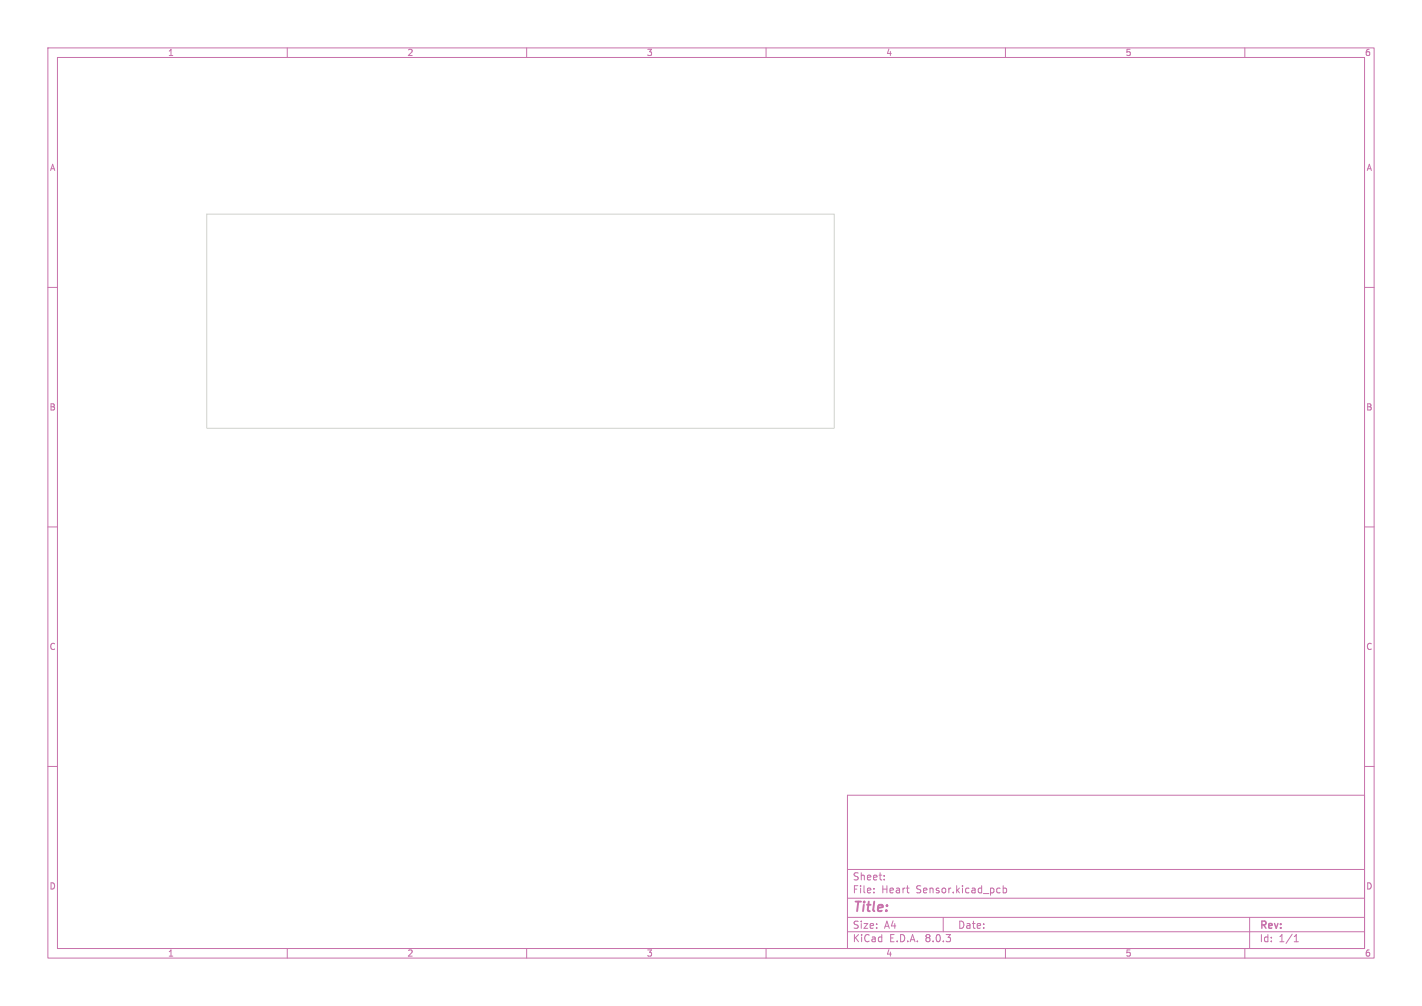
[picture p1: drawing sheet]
<svg xmlns="http://www.w3.org/2000/svg" width="297mm" height="210mm" viewBox="0 0 297 210" stroke-linecap="round" stroke-linejoin="round" font-family="sans-serif">
<defs><g id="words">
<text font-size="2.8" fill="#c872ab" x="178" y="190.9">Title:</text>
<g font-size="2.1" fill="#c872ab">
<text x="178" y="184">Sheet:</text>
<text x="178" y="186.7">File:</text>
<text x="184.1" y="186.7">Heart</text>
<text x="191.4" y="186.7">Sensor.kicad_pcb</text>
<text x="178" y="196.9">KiCad</text>
<text x="178" y="194.1">Size:</text>
<text x="184.7" y="194.1">A4</text>
<text x="185.7" y="196.9">E.D.A.</text>
<text x="193.3" y="196.9">8.0.3</text>
<text x="200" y="194.1">Date:</text>
<text x="263" y="194.3">Rev:</text>
<text x="263" y="196.9">Id:</text>
<text x="267.1" y="196.9">1/1</text>
</g>
<g font-size="1.8" fill="#c872ab">
<text x="35" y="11.9">1</text>
<text x="85" y="11.9">2</text>
<text x="135" y="11.9">3</text>
<text x="185" y="11.9">4</text>
<text x="235" y="11.9">5</text>
<text x="285" y="11.9">6</text>
<text x="10.3" y="35.9">A</text>
<text x="285.4" y="35.9">A</text>
<text x="10.3" y="85.9">B</text>
<text x="285.3" y="85.9">B</text>
<text x="10.3" y="135.9">C</text>
<text x="285.3" y="135.9">C</text>
<text x="10.3" y="185.9">D</text>
<text x="285.3" y="185.9">D</text>
<text x="35" y="199.9">1</text>
<text x="85" y="199.9">2</text>
<text x="135" y="199.9">3</text>
<text x="185" y="199.9">4</text>
<text x="235" y="199.9">5</text>
<text x="285" y="199.9">6</text>
</g>
</g></defs>
<g fill="none" stroke="#c872ab" stroke-width=".21">
<path d="M10 10h277v190h-277zM12 12h273v186h-273zM60 10v2M110 10v2M160 10v2M210 10v2M260 10v2M10 60h2M285 60h2M10 110h2M285 110h2M10 160h2"/>
<path d="M285 160h2M177 166h108v32h-108zM60 198v2M110 198v2M160 198v2M177 194.5h108M177 191.5h108M177 187.5h108M177 181.5h108M182.5 186.3v.1M182.5 185.5v.1M184.7 183.6v.1"/>
<path d="M184.7 182.8v.1M189.3 185.4h.6M189.7 186.4h.2M197 191.5v3M208.5 185.4l.4 .1M208.9 186.3l-.4 .1M209.5 185.5l.5-.1 .2 .3-.1 .6h-.6M209.5 184.9v1.5M210 198v2M260 198v2M261 191.5v6.5M270.3 196.6h.9"/>
<path d="M270.3 195.5l.4-.4v1.5"/>
</g>
<path d="M43.2 44.7h131v44.7h-131z" fill="none" stroke="#d0d2cd" stroke-width=".21"/>
<use href="#words"/>
</svg>
